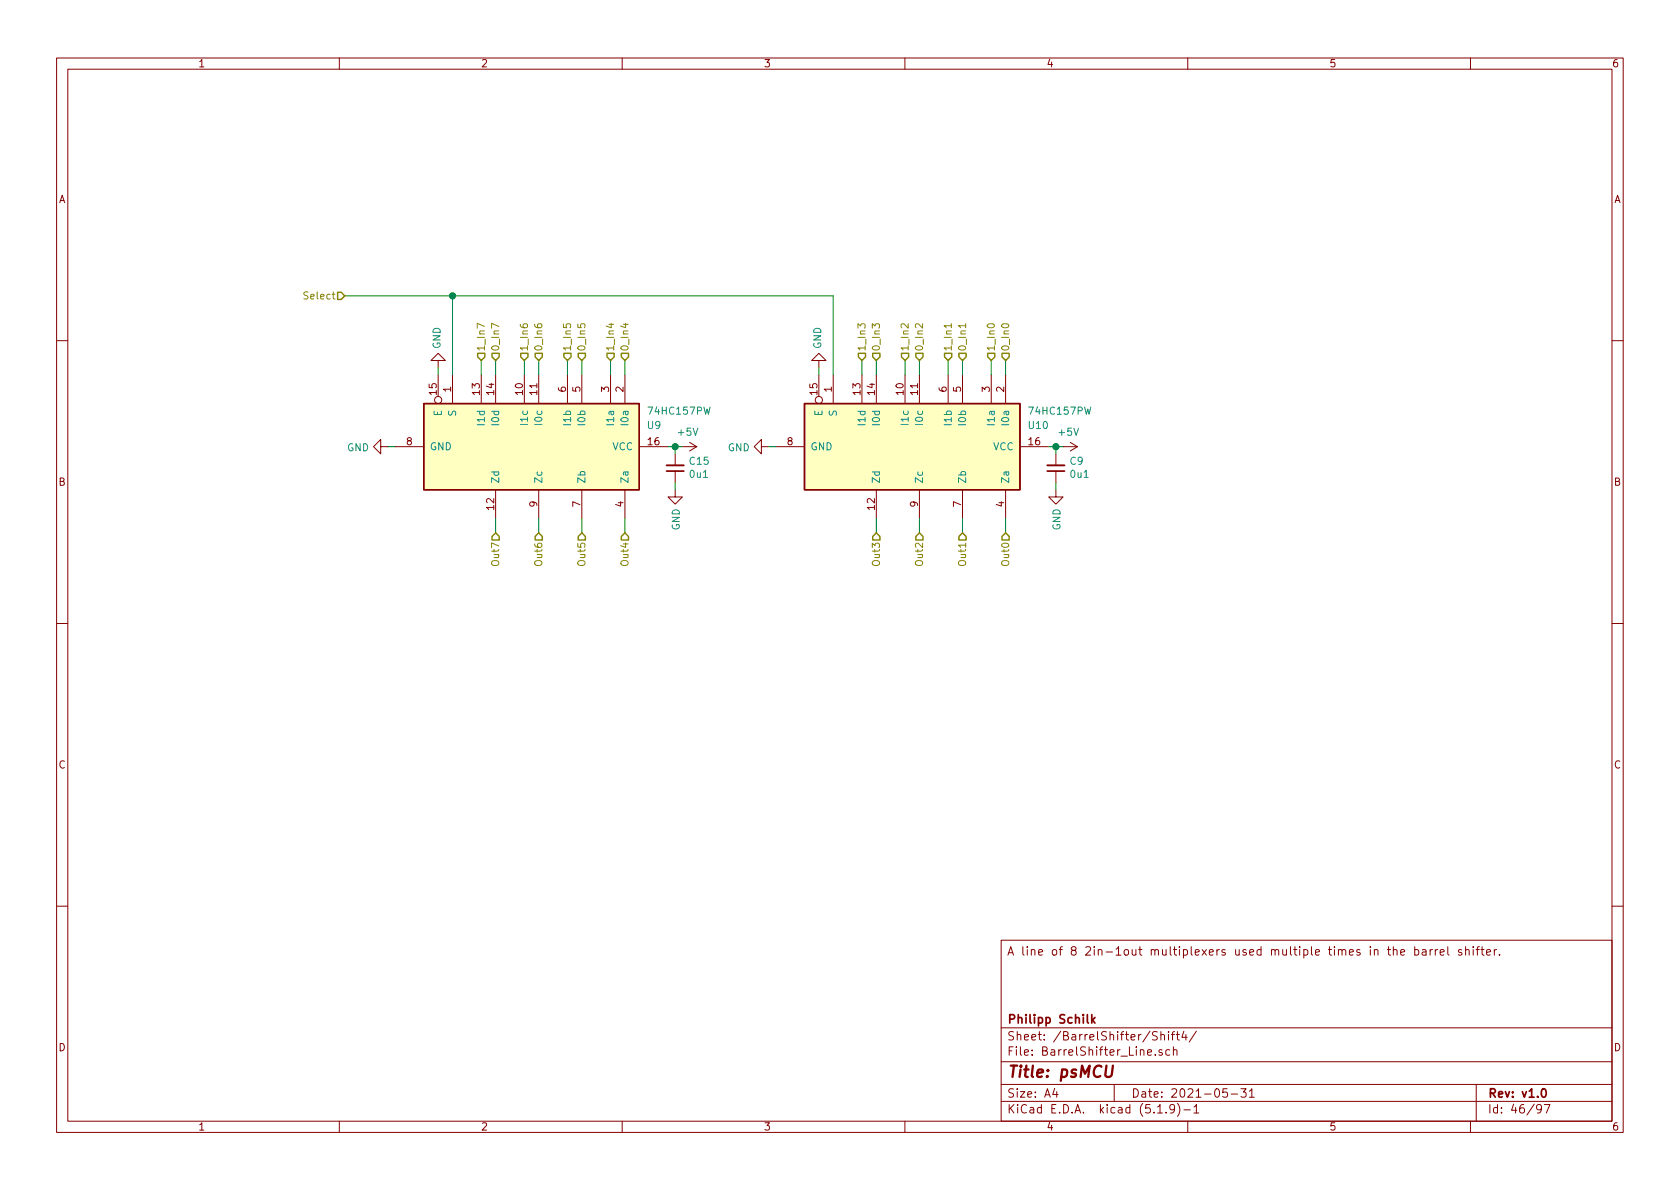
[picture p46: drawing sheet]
<svg xmlns="http://www.w3.org/2000/svg" width="297mm" height="210mm" viewBox="0 0 297 210" stroke-linecap="round" stroke-linejoin="round" font-family="sans-serif">
<defs><g id="words">
<text font-size="2.8" fill="#840000" x="178" y="190.5">Title: psMCU</text>
<g font-size="2.1" fill="#840000">
<text x="178" y="169">A line of 8 2in-1out multiplexers used multiple times in the barrel shifter.</text>
<text x="178" y="184">Sheet: /BarrelShifter/Shift4/</text>
<text x="178" y="181">Philipp Schilk</text>
<text x="178" y="186.7">File: BarrelShifter_Line.sch</text>
<text x="178" y="196.9">KiCad E.D.A. kicad (5.1.9)-1</text>
<text x="178" y="194.1">Size: A4</text>
<text x="200" y="194.1">Date: 2021-05-31</text>
<text x="263" y="194.1">Rev: v1.0</text>
<text x="263" y="196.9">Id: 46/97</text>
</g>
<g font-size="1.8" fill="#840000">
<text x="35" y="11.9">1</text>
<text x="85" y="11.9">2</text>
<text x="135" y="11.9">3</text>
<text x="185" y="11.9">4</text>
<text x="235" y="11.9">5</text>
<text x="285" y="11.9">6</text>
<text x="10.4" y="35.9">A</text>
<text x="285.4" y="35.9">A</text>
<text x="77.2" y="69.8" transform="rotate(-90 77.2 69.8)">15</text>
<text x="79.8" y="69.3" transform="rotate(-90 79.8 69.3)">1</text>
<text x="84.8" y="69.8" transform="rotate(-90 84.8 69.8)">13</text>
<text x="87.4" y="69.8" transform="rotate(-90 87.4 69.8)">14</text>
<text x="92.5" y="69.8" transform="rotate(-90 92.5 69.8)">10</text>
<text x="95" y="69.8" transform="rotate(-90 95 69.8)">11</text>
<text x="100.1" y="69.3" transform="rotate(-90 100.1 69.3)">6</text>
<text x="102.6" y="69.3" transform="rotate(-90 102.6 69.3)">5</text>
<text x="107.7" y="69.3" transform="rotate(-90 107.7 69.3)">3</text>
<text x="110.2" y="69.3" transform="rotate(-90 110.2 69.3)">2</text>
<text x="144.5" y="69.8" transform="rotate(-90 144.5 69.8)">15</text>
<text x="147.1" y="69.3" transform="rotate(-90 147.1 69.3)">1</text>
<text x="152.1" y="69.8" transform="rotate(-90 152.1 69.8)">13</text>
<text x="154.7" y="69.8" transform="rotate(-90 154.7 69.8)">14</text>
<text x="159.8" y="69.8" transform="rotate(-90 159.8 69.8)">10</text>
<text x="162.3" y="69.8" transform="rotate(-90 162.3 69.8)">11</text>
<text x="167.4" y="69.3" transform="rotate(-90 167.4 69.3)">6</text>
<text x="169.9" y="69.3" transform="rotate(-90 169.9 69.3)">5</text>
<text x="175" y="69.3" transform="rotate(-90 175 69.3)">3</text>
<text x="177.5" y="69.3" transform="rotate(-90 177.5 69.3)">2</text>
<text x="71.9" y="78.7">8</text>
<text x="114.6" y="78.7">16</text>
<text x="139.2" y="78.7">8</text>
<text x="181.9" y="78.7">16</text>
<text x="10.4" y="85.9">B</text>
<text x="95" y="89.6" transform="rotate(-90 95 89.6)">9</text>
<text x="102.6" y="89.6" transform="rotate(-90 102.6 89.6)">7</text>
<text x="110.2" y="89.6" transform="rotate(-90 110.2 89.6)">4</text>
<text x="162.3" y="89.6" transform="rotate(-90 162.3 89.6)">9</text>
<text x="169.9" y="89.6" transform="rotate(-90 169.9 89.6)">7</text>
<text x="177.5" y="89.6" transform="rotate(-90 177.5 89.6)">4</text>
<text x="285.4" y="85.9">B</text>
<text x="87.4" y="90.1" transform="rotate(-90 87.4 90.1)">12</text>
<text x="154.7" y="90.1" transform="rotate(-90 154.7 90.1)">12</text>
<text x="10.4" y="135.9">C</text>
<text x="285.4" y="135.9">C</text>
<text x="10.4" y="185.9">D</text>
<text x="285.4" y="185.9">D</text>
<text x="35" y="199.9">1</text>
<text x="85" y="199.9">2</text>
<text x="135" y="199.9">3</text>
<text x="185" y="199.9">4</text>
<text x="235" y="199.9">5</text>
<text x="285" y="199.9">6</text>
</g>
<g font-size="1.8" fill="#848400">
<text x="54.2" y="53">Select</text>
<text x="85.7" y="62.2" transform="rotate(-90 85.7 62.2)">1_In7</text>
<text x="88.3" y="62.2" transform="rotate(-90 88.3 62.2)">0_In7</text>
<text x="93.3" y="62.2" transform="rotate(-90 93.3 62.2)">1_In6</text>
<text x="95.9" y="62.2" transform="rotate(-90 95.9 62.2)">0_In6</text>
<text x="101" y="62.2" transform="rotate(-90 101 62.2)">1_In5</text>
<text x="103.5" y="62.2" transform="rotate(-90 103.5 62.2)">0_In5</text>
<text x="108.6" y="62.2" transform="rotate(-90 108.6 62.2)">1_In4</text>
<text x="111.1" y="62.2" transform="rotate(-90 111.1 62.2)">0_In4</text>
<text x="153" y="62.2" transform="rotate(-90 153 62.2)">1_In3</text>
<text x="155.6" y="62.2" transform="rotate(-90 155.6 62.2)">0_In3</text>
<text x="160.7" y="62.2" transform="rotate(-90 160.7 62.2)">1_In2</text>
<text x="163.2" y="62.2" transform="rotate(-90 163.2 62.2)">0_In2</text>
<text x="168.3" y="62.2" transform="rotate(-90 168.3 62.2)">1_In1</text>
<text x="170.8" y="62.2" transform="rotate(-90 170.8 62.2)">0_In1</text>
<text x="175.9" y="62.2" transform="rotate(-90 175.9 62.2)">1_In0</text>
<text x="178.4" y="62.2" transform="rotate(-90 178.4 62.2)">0_In0</text>
<text x="88.3" y="99.8" transform="rotate(-90 88.3 99.8)">Out7</text>
<text x="95.9" y="99.8" transform="rotate(-90 95.9 99.8)">Out6</text>
<text x="103.5" y="99.8" transform="rotate(-90 103.5 99.8)">Out5</text>
<text x="111.1" y="99.8" transform="rotate(-90 111.1 99.8)">Out4</text>
<text x="155.6" y="99.8" transform="rotate(-90 155.6 99.8)">Out3</text>
<text x="163.2" y="99.8" transform="rotate(-90 163.2 99.8)">Out2</text>
<text x="170.8" y="99.8" transform="rotate(-90 170.8 99.8)">Out1</text>
<text x="178.4" y="99.8" transform="rotate(-90 178.4 99.8)">Out0</text>
</g>
<g font-size="1.8" fill="#008484">
<text x="77.9" y="61.7" transform="rotate(-90 77.9 61.7)">GND</text>
<text x="145.2" y="61.7" transform="rotate(-90 145.2 61.7)">GND</text>
<text x="78.1" y="73.6" transform="rotate(-90 78.1 73.6)">E</text>
<text x="80.6" y="73.6" transform="rotate(-90 80.6 73.6)">S</text>
<text x="85.7" y="74.9" transform="rotate(-90 85.7 74.9)">I1d</text>
<text x="88.3" y="74.9" transform="rotate(-90 88.3 74.9)">I0d</text>
<text x="93.3" y="74.8" transform="rotate(-90 93.3 74.8)">I1c</text>
<text x="95.9" y="74.8" transform="rotate(-90 95.9 74.8)">I0c</text>
<text x="101" y="74.9" transform="rotate(-90 101 74.9)">I1b</text>
<text x="103.5" y="74.9" transform="rotate(-90 103.5 74.9)">I0b</text>
<text x="108.6" y="74.8" transform="rotate(-90 108.6 74.8)">I1a</text>
<text x="111.1" y="74.8" transform="rotate(-90 111.1 74.8)">I0a</text>
<text x="114.5" y="75.9">U9</text>
<text x="114.9" y="73.3">74HC157PW</text>
<text x="120" y="77.1">+5V</text>
<text x="145.4" y="73.6" transform="rotate(-90 145.4 73.6)">E</text>
<text x="148" y="73.6" transform="rotate(-90 148 73.6)">S</text>
<text x="153" y="74.9" transform="rotate(-90 153 74.9)">I1d</text>
<text x="155.6" y="74.9" transform="rotate(-90 155.6 74.9)">I0d</text>
<text x="160.7" y="74.8" transform="rotate(-90 160.7 74.8)">I1c</text>
<text x="163.2" y="74.8" transform="rotate(-90 163.2 74.8)">I0c</text>
<text x="168.3" y="74.9" transform="rotate(-90 168.3 74.9)">I1b</text>
<text x="170.8" y="74.9" transform="rotate(-90 170.8 74.9)">I0b</text>
<text x="175.9" y="74.8" transform="rotate(-90 175.9 74.8)">I1a</text>
<text x="178.4" y="74.8" transform="rotate(-90 178.4 74.8)">I0a</text>
<text x="181.9" y="75.9">U10</text>
<text x="182.2" y="73.3">74HC157PW</text>
<text x="187.3" y="77.1">+5V</text>
<text x="61.4" y="79.8">GND</text>
<text x="75.9" y="79.6">GND</text>
<text x="108.3" y="79.6">VCC</text>
<text x="122" y="82.2">C15</text>
<text x="128.7" y="79.8">GND</text>
<text x="143.3" y="79.6">GND</text>
<text x="175.6" y="79.6">VCC</text>
<text x="189.2" y="82.2">C9</text>
<text x="88.3" y="85.6" transform="rotate(-90 88.3 85.6)">Zd</text>
<text x="95.9" y="85.6" transform="rotate(-90 95.9 85.6)">Zc</text>
<text x="103.5" y="85.6" transform="rotate(-90 103.5 85.6)">Zb</text>
<text x="111.1" y="85.6" transform="rotate(-90 111.1 85.6)">Za</text>
<text x="122" y="84.5">0u1</text>
<text x="155.6" y="85.6" transform="rotate(-90 155.6 85.6)">Zd</text>
<text x="163.2" y="85.6" transform="rotate(-90 163.2 85.6)">Zc</text>
<text x="170.8" y="85.6" transform="rotate(-90 170.8 85.6)">Zb</text>
<text x="178.4" y="85.6" transform="rotate(-90 178.4 85.6)">Za</text>
<text x="189.4" y="84.5">0u1</text>
<text x="120.2" y="93.8" transform="rotate(-90 120.2 93.8)">GND</text>
<text x="187.5" y="93.8" transform="rotate(-90 187.5 93.8)">GND</text>
</g>
</g></defs>
<g fill="none" stroke="#840000" stroke-width=".18">
<path d="M10 10.3h277v189.9h-277zM12 12.2h273v186.1h-273zM60 10.3v1.9M110 10.3v1.9M160 10.3v1.9M210 10.3v1.9M260 10.3v1.9M10 60.2h2M67.3 79v-1.3l-1.3 1.3 1.3 1.3v-1.3h1.3M69.8 79h5.1M77.5 63.7h1.2l-1.2-1.2-1.3 1.2h1.3v1.3M77.5 66.3v3.8"/>
<path d="M80 66.3v5.1M85.1 66.3v5.1M87.6 66.3v5.1M92.7 66.3v5.1M95.2 66.3v5.1M100.3 66.3v5.1M102.9 66.3v5.1M107.9 66.3v5.1M110.5 66.3v5.1M113 79h5.1M120.6 79h2.6M121.9 78.2l1.3 .8"/>
<path d="M123.2 79l-1.3 .8M134.6 79v-1.3l-1.3 1.3 1.3 1.3v-1.3h1.3M137.2 79h5M144.8 63.7h1.2l-1.2-1.2-1.3 1.2h1.3v1.3M144.8 66.3v3.8M147.3 66.3v5.1M152.4 66.3v5.1M154.9 66.3v5.1M160 66.3v5.1M162.6 66.3v5.1M167.6 66.3v5.1M170.2 66.3v5.1"/>
<path d="M175.3 66.3v5.1M177.8 66.3v5.1M180.3 79h5.1M188 79h2.5M189.2 78.2l1.3 .8M190.5 79l-1.3 .8M285 60.2h2M87.6 86.6v5.1M95.2 86.6v5.1M102.9 86.6v5.1M110.5 86.6v5.1M119.4 86.6v1.3h1.2l-1.2 1.2-1.3-1.2h1.3"/>
<path d="M119.4 80.3v2M119.4 83.3v2M154.9 86.6v5.1M162.6 86.6v5.1M170.2 86.6v5.1M177.8 86.6v5.1M186.7 86.6v1.3h1.3l-1.3 1.2-1.3-1.2h1.3M186.7 80.3v2M186.7 83.3v2M10 110.3h2M285 110.3h2M10 160.2h2"/>
<path d="M177 166.3h108v32h-108zM245.3 167.9h.6M245.5 167.4v1.3l.4 .2M246.4 168a.37 .37 0 0 1 .6 .1v.8M246.4 167.4v1.5M247.6 168.4l.8-.1-.1-.3-.4-.1-.3 .2 .1 .7h.6M250.1 168l.5-.1 .3 .3-.2 .6h-.6M250.1 167.4v1.5M251.5 168h.6v.9M252.1 168.3h-.5l-.2 .2 .1 .3 .1 .1 .5-.1M252.9 167.9v1M253.3 167.9l-.3 .1-.1 .2"/>
<path d="M253.8 167.9v1M254.2 167.9l-.4 .3M254.6 168.4l.7-.1v-.3l-.4-.1-.3 .2 .1 .7h.6M256 167.4v1.3l.2 .2M258.4 168l-.3-.1-.2 .2v.2l.5 .2v.3h-.5M259.1 168l.3-.1 .3 .1 .1 .9M259.1 167.4v1.5M260.5 167.4v.2M260.5 167.9v1M261 167.9h.6M261.6 167.4l-.3 .1-.1 .1v1.3M261.8 167.9h.6"/>
<path d="M262.1 167.4v1.3l.3 .2M262.8 168.4l.8-.1-.1-.3-.4-.1-.3 .2 .1 .7h.6M264.2 167.9v1M264.6 167.9l-.3 .1-.1 .2M265.1 168.8v.1M285 160.2h2M60 198.3v1.9M110 198.3v1.9M160 198.3v1.9M177 194.8h108M177 191.8h108M177 187.8h108"/>
<path d="M177 181.8h108M186.5 192.5l-.4 1h1M186.8 193v1M197 191.8v3M204.3 186.5v.1M204.6 182.5l-.6-.1-.2 .3v.3l.7 .4v.4l-.2 .1-.5-.1M204.7 196.8h.8M205.3 183.1l.2-.2 .3 .1 .1 .9M205.3 182.4v1.5M205.5 185.7l-.4-.1-.2 .2 .1 .2 .5 .2v.3h-.6M206.2 196.7v.1M206.6 182.4v.2"/>
<path d="M206.6 182.9v1M206.8 185.7l-.4-.1-.3 .3 .1 .6 .2 .1 .4-.1M207.1 182.9h.6M207.5 185.7l.2-.1 .4 .1v.9M207.5 185.1v1.5M207.7 196l-.1 .1a.48 .48 0 0 1-.6 .1l-.2-.2 .2-.6a.48 .48 0 0 1 .6 .1 1.27 1.27 0 0 1-.2 1.2l-.4 .1M207.7 182.4l-.4 .2v1.3M208 182.9h.5M208.2 195.1a1.71 1.71 0 0 1 0 2.3M208.2 182.4v1.3l.3 .2M209.3 182.3l-.3 1.1h.9M209.3 196.3h1.2"/>
<path d="M209.7 182.9v1M210 198.3v1.9M211.1 195.8l.4-.5v1.5M211.1 196.8h.9M211.5 182.3l-1.2 2M217 192.5h-.7l-.1 .7 .2-.1 .5 .1 .1 .2v.5l-.2 .1-.6-.1M217.7 193.5h1.1M219.4 192.5h.9l-.5 .6 .5 .1v.7l-.3 .1-.6-.1M220.9 193l.4-.5v1.5M220.9 194h.9M260 198.3v1.9M261 191.8v6.5"/>
<path d="M272.5 196l-.1 .2a.48 .48 0 0 1-.6-.1v-.6a.48 .48 0 0 1 .6-.1l.1 .1a1.19 1.19 0 0 1-.2 1.2l-.5 .1M273 195.3h1l-.6 1.5"/>
<circle cx="77.5" cy="70.7" r=".63"/>
<circle cx="144.8" cy="70.7" r=".63"/>
</g>
<path d="M117.9 83.3h3M185.2 83.3h3M192.3 179.4v1.3l.2 .2M193 179.4v1.5M193.6 179.9l-.6 .6M193.2 180.4l.4 .5M272.7 192.7l.2-.2a.81 .81 0 0 1 .6 .6 .81 .81 0 0 1-.3 .8l-.2 .1a.79 .79 0 0 1-.3-1.3z" fill="none" stroke="#840000" stroke-width=".3"/>
<path d="M195.6 188.4l-.2 1.7 .2 .2a.66 .66 0 0 0 1-.2l.2-1.7" fill="none" stroke="#840000" stroke-width=".41"/>
<path d="M117.9 82.3h3M185.2 82.3h3" fill="none" stroke="#840000" stroke-width=".33"/>
<g fill="#ffffc2" stroke="#ffffc2" stroke-width=".18">
<path d="M142.2 71.4h38.1v15.2h-38.1z"/>
<path d="M74.9 71.4h38.1v15.2h-38.1z"/>
</g>
<path d="M74.9 71.4h38.1v15.2h-38.1zM142.2 71.4h38.1v15.2h-38.1z" fill="none" stroke="#840000" stroke-width=".25"/>
<g fill="none" stroke="#008400" stroke-width=".18">
<path d="M61 52.3h86.3v14M80 52.3v14M68.6 79h1.2M77.5 65v1.3M85.1 63.7v2.6M87.6 63.7v2.6M92.7 63.7v2.6M95.2 63.7v2.6M100.3 63.7v2.6M102.9 63.7v2.6M107.9 63.7v2.6M110.5 63.7v2.6"/>
<path d="M118.1 79h2.5M119.4 79v1.3M135.9 79h1.3M144.8 65v1.3M152.4 63.7v2.6M154.9 63.7v2.6M160 63.7v2.6M162.6 63.7v2.6M167.6 63.7v2.6M170.2 63.7v2.6M175.3 63.7v2.6M177.8 63.7v2.6"/>
<path d="M185.4 79h2.6M186.7 79v1.3M87.6 91.7v2.5M95.2 91.7v2.5M102.9 91.7v2.5M110.5 91.7v2.5M119.4 85.3v1.3M154.9 91.7v2.5M162.6 91.7v2.5M170.2 91.7v2.5M177.8 91.7v2.5M186.7 85.3v1.3"/>
</g>
<g fill="none" stroke="#848400" stroke-width=".18">
<path d="M85.6 57.7l-1.2-.5v.8M88.2 57.7l-1.3-.5v.8M92 57.3l.1 .4a.87 .87 0 0 0 1.2 0l-.2-.4h-.5l-.1 .4 .2 .3M94.5 57.3l.1 .4a.87 .87 0 0 0 1.2 0l-.1-.4h-.6l-.1 .4 .3 .3M99.6 57.3v.6l.6 .1-.1-.2 .1-.5h.6l.1 .2-.1 .5M102.2 57.3v.6l.6 .1-.2-.2 .1-.5h.6l.1 .2-.1 .5M108.1 57.2v.8l-.9-.3M110.6 57.2v.8l-.9-.3M160.6 57.2v.8l-.7-.7-.2-.1-.4 .3 .1 .5M163.1 57.2v.8l-.7-.7-.2-.1-.4 .3 .2 .5M168.2 57.2v.8M170.7 57.2v.8"/>
<path d="M174.7 57.3a.68 .68 0 0 1 1.1 .4 .73 .73 0 0 1-1.3-.1zM177.2 57.3a.68 .68 0 0 1 1.2 .4 .73 .73 0 0 1-1.3-.1z"/>
</g>
<g fill="none" stroke="#848400" stroke-width=".25">
<path d="M59.7 51.7h.6l.7 .6-.7 .7h-.6zM84.5 62.5h1.2v.6l-.6 .6-.6-.6zM87 62.5h1.3v.6l-.7 .6-.6-.6zM92.1 62.5h1.2v.6l-.6 .6-.6-.6zM94.6 62.5h1.3v.6l-.7 .6-.6-.6zM99.7 62.5h1.3v.6l-.7 .6-.6-.6zM102.2 62.5h1.3v.6l-.6 .6-.7-.6zM107.3 62.5h1.3v.6l-.7 .6-.6-.6zM109.9 62.5h1.2v.6l-.6 .6-.6-.6zM151.8 62.5h1.2v.6l-.6 .6-.6-.6zM154.3 62.5h1.3v.6l-.7 .6-.6-.6zM159.4 62.5h1.3v.6l-.7 .6-.6-.6z"/>
<path d="M161.9 62.5h1.3v.6l-.6 .6-.7-.6zM167 62.5h1.3v.6l-.7 .6-.6-.6zM169.5 62.5h1.3v.6l-.6 .6-.7-.6zM174.6 62.5h1.3v.6l-.6 .6-.7-.6zM177.2 62.5h1.2v.6l-.6 .6-.6-.6zM87.6 94.2l.7 .7v.6h-1.3v-.6zM95.2 94.2l.7 .7v.6h-1.3v-.6zM102.9 94.2l.6 .7v.6h-1.3v-.6zM110.5 94.2l.6 .7v.6h-1.2v-.6zM154.9 94.2l.7 .7v.6h-1.3v-.6zM162.6 94.2l.6 .7v.6h-1.3v-.6zM170.2 94.2l.6 .7v.6h-1.3v-.6z"/>
<path d="M177.8 94.2l.6 .7v.6h-1.2v-.6z"/>
</g>
<g fill="#008400" stroke="#008400" stroke-width=".25">
<circle cx="80" cy="52.3" r=".51"/>
<circle cx="119.4" cy="79" r=".51"/>
<circle cx="186.7" cy="79" r=".51"/>
</g>
<use href="#words"/>
</svg>
